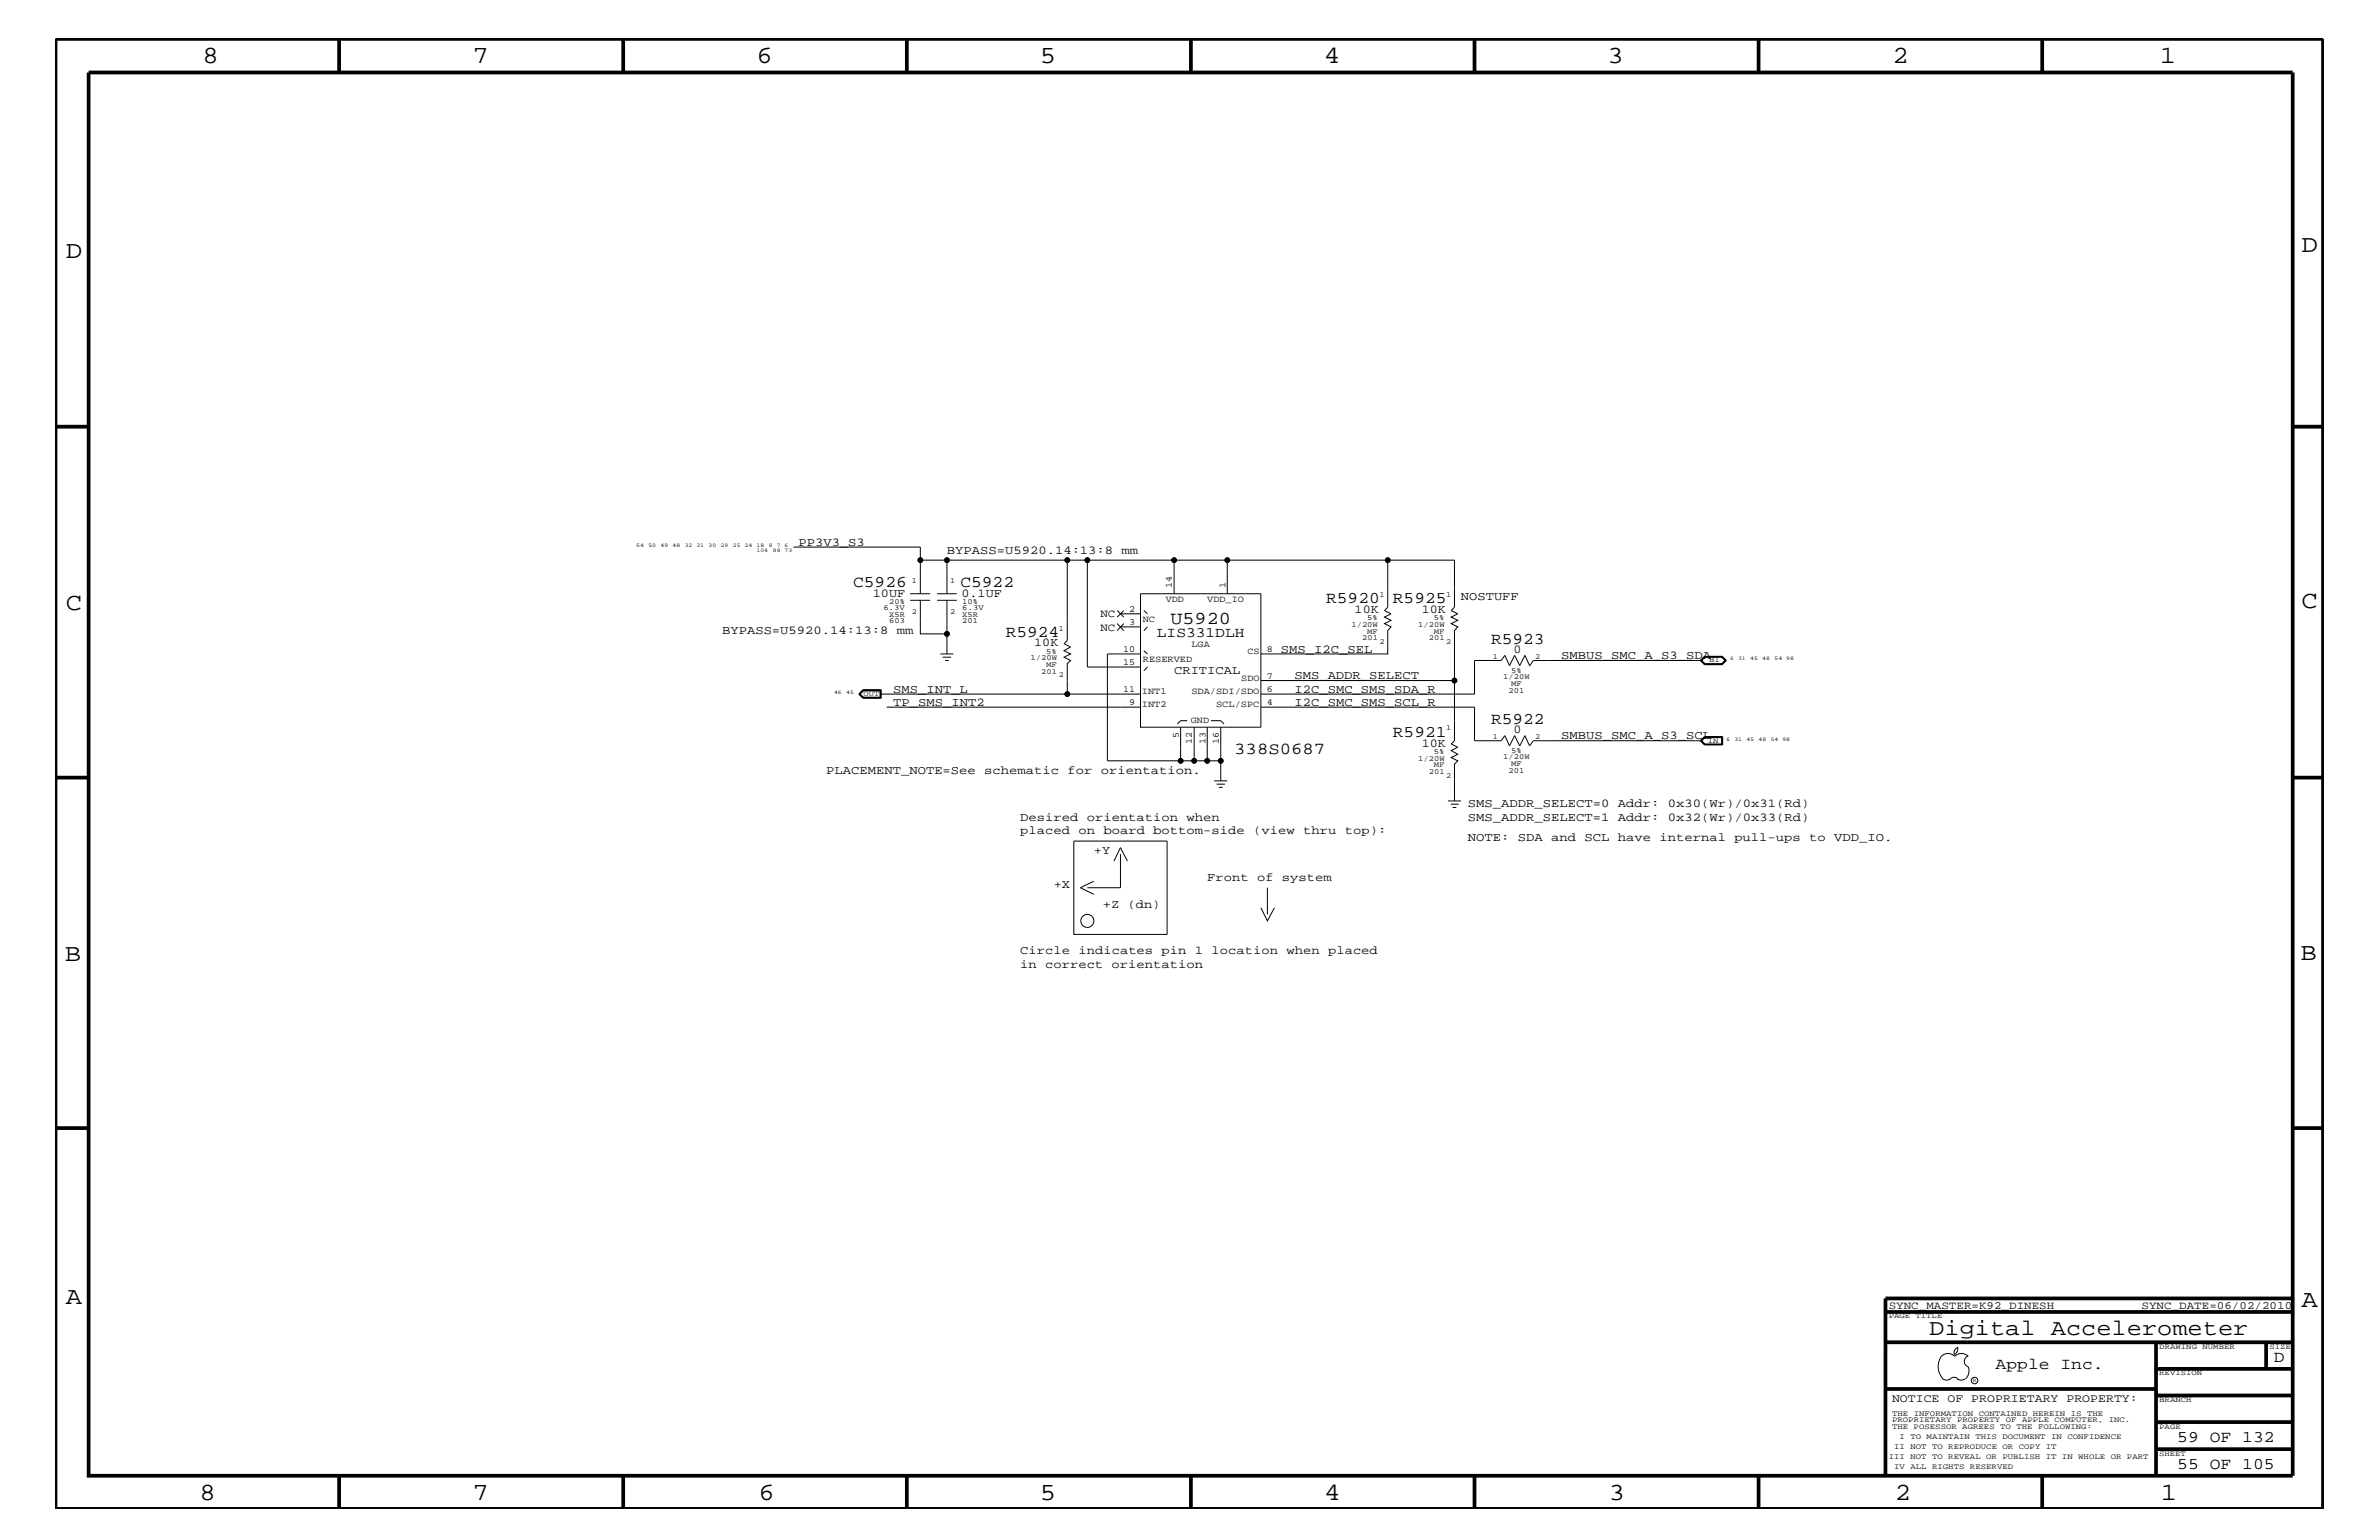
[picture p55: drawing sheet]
<svg xmlns="http://www.w3.org/2000/svg" width="432mm" height="279mm" viewBox="0 0 432 279" stroke-linecap="round" stroke-linejoin="round" font-family="sans-serif">
<defs><g id="words">
<g font-size="4.5">
<text x="36.7" y="11.5">8</text>
<text x="85.8" y="11.5">7</text>
<text x="137.3" y="11.5">6</text>
<text x="188.7" y="11.5">5</text>
<text x="240.3" y="11.5">4</text>
<text x="291.8" y="11.5">3</text>
<text x="343.5" y="11.5">2</text>
<text x="392" y="11.5">1</text>
<text x="11.9" y="46.8">D</text>
<text x="417.7" y="45.7">D</text>
<text x="11.9" y="110.6">C</text>
<text x="417.7" y="110.3">C</text>
<text x="11.8" y="174.3">B</text>
<text x="417.6" y="174.2">B</text>
<text x="11.9" y="236.7">A</text>
<text x="417.7" y="237.1">A</text>
<text x="36.2" y="272.1">8</text>
<text x="85.8" y="272.1">7</text>
<text x="137.7" y="272.1">6</text>
<text x="188.7" y="272.1">5</text>
<text x="240.4" y="272.1">4</text>
<text x="292" y="272.1">3</text>
<text x="343.9" y="272.1">2</text>
<text x="392.2" y="272.1">1</text>
</g>
<text font-size="4.1" x="350.2" y="242.3">Digital Accelerometer</text>
<text font-size="3.3" x="212.4" y="113.1">U5920</text>
<g font-size="3">
<text x="154.9" y="106.5">C5926</text>
<text x="174.3" y="106.5">C5922</text>
<text x="240.7" y="109.4">R5920</text>
<text x="252.8" y="109.4">R5925</text>
<text x="182.5" y="115.5">R5924</text>
<text x="270.6" y="116.8">R5923</text>
<text x="270.6" y="131.3">R5922</text>
<text x="224" y="136.8">338S0687</text>
<text x="252.8" y="133.6">R5921</text>
<text x="362.2" y="248.4">Apple Inc.</text>
<text x="412.7" y="247.1">D</text>
<text x="395.2" y="261.6">59 OF 132</text>
<text x="395.2" y="266.6">55 OF 105</text>
</g>
<text font-size="2.6" x="210" y="115.6">LIS331DLH</text>
<g font-size="2.2">
<text x="144.9" y="99">PP3V3_S3</text>
<text x="171.9" y="100.4">BYPASS=U5920.14:13:8 mm</text>
<text x="158.4" y="108.3">10UF</text>
<text x="174.5" y="108.3">0.1UF</text>
<text x="245.9" y="111.2">10K</text>
<text x="258.1" y="111.2">10K</text>
<text x="265.2" y="108.9">NOSTUFF</text>
<text x="131.1" y="115">BYPASS=U5920.14:13:8 mm</text>
<text x="187.7" y="117.3">10K</text>
<text x="232.5" y="118.4">SMS_I2C_SEL</text>
<text x="274.7" y="118.5">0</text>
<text x="283.4" y="119.6">SMBUS_SMC_A_S3_SDA</text>
<text x="162.1" y="125.7">SMS_INT_L</text>
<text x="213.1" y="122.3">CRITICAL</text>
<text x="234.9" y="123.2">SMS_ADDR_SELECT</text>
<text x="234.9" y="125.7">I2C_SMC_SMS_SDA_R</text>
<text x="162.1" y="128">TP_SMS_INT2</text>
<text x="234.9" y="128">I2C_SMC_SMS_SCL_R</text>
<text x="258.1" y="135.5">10K</text>
<text x="274.7" y="133">0</text>
<text x="283.4" y="134.1">SMBUS_SMC_A_S3_SCL</text>
<text x="149.9" y="140.4">PLACEMENT_NOTE=See schematic for orientation.</text>
<text x="185.2" y="149">Desired orientation when</text>
<text x="266.4" y="149">SMS_ADDR_SELECT=1 Addr: 0x32(Wr)/0x33(Rd)</text>
<text x="266.4" y="146.5">SMS_ADDR_SELECT=0 Addr: 0x30(Wr)/0x31(Rd)</text>
<text x="185.2" y="151.3">placed on board bottom-side (view thru top):</text>
<text x="198.5" y="155">+Y</text>
<text x="266.4" y="152.6">NOTE: SDA and SCL have internal pull-ups to VDD_IO.</text>
<text x="191.3" y="161.1">+X</text>
<text x="219.1" y="159.9">Front of system</text>
<text x="200.2" y="164.7">+Z (dn)</text>
<text x="185.2" y="173.2">Circle indicates pin 1 location when placed</text>
<text x="185.2" y="175.6">in correct orientation</text>
</g>
<text font-size="2.1" x="343.4" y="254.4">NOTICE OF PROPRIETARY PROPERTY:</text>
<g font-size="2">
<text x="199.7" y="112">NC</text>
<text x="199.7" y="114.4">NC</text>
<text x="342.8" y="237.4">SYNC_MASTER=K92_DINESH</text>
<text x="388.7" y="237.4">SYNC_DATE=06/02/2010</text>
</g>
<g font-size="1.7">
<text x="212.7" y="106.6" transform="rotate(-90 212.7 106.6)">14</text>
<text x="222.4" y="106.6" transform="rotate(-90 222.4 106.6)">1</text>
<text x="205" y="111">2</text>
<text x="205" y="113.4">3</text>
<text x="207.4" y="112.9">NC</text>
<text x="211.6" y="109.2">VDD</text>
<text x="219.1" y="109.2">VDD_IO</text>
<text x="203.9" y="118.2">10</text>
<text x="216.3" y="117.4">LGA</text>
<text x="226.4" y="118.6">CS</text>
<text x="230" y="118.2">8</text>
<text x="203.9" y="125.5">11</text>
<text x="203.9" y="120.7">15</text>
<text x="207.3" y="125.9">INT1</text>
<text x="207.4" y="120.2">RESERVED</text>
<text x="216.2" y="125.9">SDA/SDI/SDO</text>
<text x="225.3" y="123.5">SDO</text>
<text x="230" y="125.5">6</text>
<text x="230" y="123.1">7</text>
<text x="205" y="128">9</text>
<text x="207.3" y="128.3">INT2</text>
<text x="216.2" y="131.1">GND</text>
<text x="220.7" y="128.3">SCL/SPC</text>
<text x="230" y="128">4</text>
<text x="214" y="133.9" transform="rotate(-90 214 133.9)">5</text>
<text x="216.3" y="135" transform="rotate(-90 216.3 135)">12</text>
<text x="218.8" y="135" transform="rotate(-90 218.8 135)">13</text>
<text x="221.2" y="135" transform="rotate(-90 221.2 135)">16</text>
</g>
<g font-size="1.4">
<text x="165.5" y="105.9">1</text>
<text x="172.5" y="105.9">1</text>
<text x="160.4" y="110.6">6.3V</text>
<text x="161.4" y="109.5">20%</text>
<text x="161.4" y="111.9">X5R</text>
<text x="161.4" y="113.1">603</text>
<text x="165.5" y="111.4">2</text>
<text x="172.5" y="111.4">2</text>
<text x="174.7" y="109.5">10%</text>
<text x="174.7" y="111.9">X5R</text>
<text x="174.7" y="113.1">201</text>
<text x="174.7" y="110.6">6.3V</text>
<text x="245.3" y="113.7">1/20W</text>
<text x="248.2" y="112.6">5%</text>
<text x="250.4" y="108.3">1</text>
<text x="257.4" y="113.7">1/20W</text>
<text x="260.3" y="112.6">5%</text>
<text x="262.5" y="108.3">1</text>
<text x="187" y="119.8">1/20W</text>
<text x="189.9" y="118.6">5%</text>
<text x="192.2" y="114.4">1</text>
<text x="247.2" y="116.2">201</text>
<text x="248.2" y="115">MF</text>
<text x="250.4" y="116.8">2</text>
<text x="259.3" y="116.2">201</text>
<text x="260.3" y="115">MF</text>
<text x="262.5" y="116.8">2</text>
<text x="270.9" y="119.5">1</text>
<text x="278.6" y="119.5">2</text>
<text x="189" y="122.3">201</text>
<text x="189.9" y="121">MF</text>
<text x="192.2" y="122.9">2</text>
<text x="272.8" y="123.2">1/20W</text>
<text x="273.8" y="125.7">201</text>
<text x="274.3" y="122">5%</text>
<text x="274.3" y="124.4">MF</text>
<text x="310.2" y="120.2">BI</text>
<text x="156.7" y="126.3">OUT</text>
<text x="260.3" y="136.8">5%</text>
<text x="262.5" y="132.5">1</text>
<text x="270.9" y="134.1">1</text>
<text x="272.8" y="137.8">1/20W</text>
<text x="274.3" y="136.6">5%</text>
<text x="278.6" y="134.1">2</text>
<text x="310" y="134.7">IN</text>
<text x="257.4" y="138">1/20W</text>
<text x="259.3" y="140.4">201</text>
<text x="260.3" y="139.2">MF</text>
<text x="262.5" y="141.1">2</text>
<text x="273.8" y="140.2">201</text>
<text x="274.3" y="139">MF</text>
<text x="342.8" y="239.2">PAGE TITLE</text>
<text x="391.9" y="244.7">DRAWING NUMBER</text>
<text x="411.9" y="244.7">SIZE</text>
<text x="391.9" y="249.5">REVISION</text>
<text x="343.4" y="256.8">THE INFORMATION CONTAINED HEREIN IS THE</text>
<text x="391.9" y="254.4">BRANCH</text>
<text x="343.4" y="259.3">THE POSESSOR AGREES TO THE FOLLOWING:</text>
<text x="343.4" y="258">PROPRIETARY PROPERTY OF APPLE COMPUTER, INC.</text>
<text x="343.8" y="262.9">II NOT TO REPRODUCE OR COPY IT</text>
<text x="344.8" y="261.1">I TO MAINTAIN THIS DOCUMENT IN CONFIDENCE</text>
<text x="391.9" y="259.3">PAGE</text>
<text x="342.8" y="264.7">III NOT TO REVEAL OR PUBLISH IT IN WHOLE OR PART</text>
<text x="343.8" y="266.6">IV ALL RIGHTS RESERVED</text>
<text x="391.9" y="264.1">SHEET</text>
</g>
<g font-size="1">
<text x="115.5" y="99.3">54</text>
<text x="117.7" y="99.3">50</text>
<text x="119.9" y="99.3">49</text>
<text x="122.1" y="99.3">48</text>
<text x="124.3" y="99.3">32 31</text>
<text x="128.6" y="99.3">30</text>
<text x="130.8" y="99.3">29</text>
<text x="133" y="99.3">25 24</text>
<text x="137.3" y="99.3">18</text>
<text x="137.3" y="100.1">104</text>
<text x="139.5" y="99.3">8</text>
<text x="140.3" y="100.1">88 73</text>
<text x="141" y="99.3">7</text>
<text x="142.4" y="99.3">6</text>
<text x="314" y="119.8">6</text>
<text x="315.5" y="119.8">31</text>
<text x="317.7" y="119.8">45</text>
<text x="319.9" y="119.8">48</text>
<text x="322.1" y="119.8">54 98</text>
<text x="151.4" y="125.9">46</text>
<text x="153.6" y="125.9">45</text>
<text x="313.4" y="134.4">6</text>
<text x="314.8" y="134.4">31</text>
<text x="317" y="134.4">45</text>
<text x="319.2" y="134.4">48</text>
<text x="321.4" y="134.4">54 98</text>
<text x="358.1" y="250.7">R</text>
</g>
</g></defs>
<g fill="none" stroke="#000" stroke-width=".18">
<path d="M144 99.3h23v2.3M165.2 107.7h3.6M165.2 108.9h3.6M167 108.9v6.1h4.9M170.1 107.7h3.6M170.1 108.9h3.6M170.7 118.6h2.4M171.1 119.2h1.5M171.5 119.8h.7M171.9 101.6h-4.9v6.1M171.9 101.6v6.1M171.9 108.9v9.7"/>
<path d="M171.9 101.6h21.8M197.4 101.6h-3.7v14.6l-.6 .6 1.2 .6-1.2 .7 1.2 .5-1.2 .6 1.2 .6-.6 .6v5.5h-33.9M202.8 110.8l1.2 1.2M202.8 113.1l1.2 1.3M203.4 111.4h3.6M203.4 113.7h3.6M204 110.8l-1.2 1.2M204 113.1l-1.2 1.3M207 107.7h21.9v24.2h-21.9zM207 118.6h-6v19.4h13.3M207.6 110.8l.7 .6M207.6 118.1l.7 .5"/>
<path d="M208.3 113.7l-.7 .7M213.1 101.6h-15.7v19.4h9.6M213.1 101.6v6.1M213.1 101.6h9.7M251.9 101.6v8.6l-.6 .6 1.2 .6-1.2 .6 1.2 .6-1.2 .5 1.2 .6-.6 .7v4.2h-23M251.9 101.6h12.1v8.6l-.6 .6 1.2 .6-1.2 .6 1.2 .6-1.2 .5 1.2 .6-.6 .7v9.1h-35.1M251.9 101.6h-29.1v6.1M308.6 119.8l.8-.7h3.2l.8 .7-.8 .8h-3.2zM308.9 119.8l.6-.6h3l.6 .6-.6 .6h-3zM308.9 119.8h-30.6l-.7 1M309.5 119.2h3l.7 .6-.7 .7h-3M309.5 119.2h3l.8 .6-.8 .7h-3"/>
<path d="M309.5 119.2l-.8 .6 .8 .7M309.5 119.2l-.7 .6 .7 .7M155.9 125.9l.7-.7h3.3v1.5h-3.3zM156.6 125.2l-.6 .7 .6 .7h3.3v-1.4M156.7 125.3h3.1v1.2h-3.1l-.7-.6zM159.8 125.3h-3.1l-.6 .6 .6 .6M161 128.3h46M193.7 125.9h13.3M208.3 121l-.7 .7M214.3 131.9v6.1h2.4M215.5 130.8h-1.2l-.6 .5M216.7 131.9v6.1h2.4v-6.1"/>
<path d="M219.1 138h2.5M219.8 130.8h1.8l.6 .5M221.6 131.9v9.8M228.9 128.3h38.7v6.1h4.9l.6-.9 .9 1.8 .9-1.8 .9 1.8 1-1.8 .8 1.8 .7-.9h30.6M264 123.5v10.9l-.6 .6 1.2 .6-1.2 .6 1.2 .6-1.2 .6 1.2 .6-.6 .6v6.7M277.6 120.8l-.8-1.9-1 1.9-.9-1.9-.9 1.9-.9-1.9-.6 .9h-4.9v6.1h-38.7M309.4 133.6h3.3v1.6h-3.3l-.8-.8zM309.5 133.7l-.8 .7 .8 .7M309.5 133.7h3.1v1.4h-3.1M309.5 133.7l-.7 .7 .7 .7M312.5 133.8h-3l-.6 .6 .6 .6h3M312.5 133.7v1.4"/>
<path d="M194.9 152.6h16.9v16.9h-16.9zM198.5 159.9l-2.4 1.2 2.4 1.1M202.2 156.2l1.2-2.4 1.2 2.4M203.4 155v6.1h-6M220.4 141.7h2.4M220.8 142.3h1.5M221.2 142.9h.7M262.8 145.3h2.4M263.3 145.9h1.5M263.7 146.5h.6M228.9 164.7l1.1 2.4 1.3-2.4M230 161.1v4.8"/>
<path d="M352.3 246.1a1.69 1.69 0 0 1 2.5 0 1.72 1.72 0 0 1 2.4 0M352.4 246a3.2 3.2 0 0 0 .4 4.3l.8 .1 .4-.2M354 250.2l.7-.3 .7 .3M355.2 250.2l.7 .2 .7-.2M355.3 244.4v.3a1.18 1.18 0 0 1-.6 1.1M355.4 244.4a.99 .99 0 0 0-.6 1.4M357.2 246a1.04 1.04 0 0 0-.7 1 1.04 1.04 0 0 0 .7 1M357.3 248l.1 .7a2.11 2.11 0 0 1-.6 1.5"/>
<circle cx="167" cy="101.6" r=".42"/>
<circle cx="171.9" cy="101.6" r=".42"/>
<circle cx="171.9" cy="115" r=".42"/>
<circle cx="193.7" cy="101.6" r=".42"/>
<circle cx="197.4" cy="101.6" r=".42"/>
<circle cx="213.1" cy="101.6" r=".42"/>
<circle cx="222.8" cy="101.6" r=".42"/>
<circle cx="251.9" cy="101.6" r=".42"/>
<circle cx="193.7" cy="125.9" r=".42"/>
<circle cx="214.3" cy="138" r=".42"/>
<circle cx="216.7" cy="138" r=".42"/>
<circle cx="219.1" cy="138" r=".42"/>
<circle cx="221.6" cy="138" r=".42"/>
<circle cx="264" cy="123.5" r=".42"/>
<circle cx="197.4" cy="167.1" r="1.19"/>
<circle cx="358.4" cy="250.5" r=".59"/>
</g>
<g fill="none" stroke="#000" stroke-width=".68" stroke-linecap="butt">
<path d="M10.1 7.1h411.5v266.7h-411.5zM16.1 13.2h400v254.5h-400zM61.6 7.1v6.1M113.1 7.1v6.1M164.6 7.1v6.1M216.2 7.1v6.1M267.6 7.1v6.1M319.2 7.1v6.1M370.7 7.1v6.1M10.1 77.4h6M416.1 77.4h5.5M10.1 141.1h6"/>
<path d="M416.1 141.1h5.5M10.1 204.7h6M416.1 204.7h5.5M342.2 238h73.9M416.1 235.6h-73.9v32.1M342.2 243.5h73.9M342.2 252h49.1M391.3 243.5v24.2M391.3 258h24.8M391.3 253.2h24.8M391.3 248.4h24.8M411.3 243.5v4.9"/>
<path d="M61.6 267.7v6.1M113.1 267.7v6.1M164.6 267.7v6.1M216.2 268v5.8M267.6 267.7v6.1M319.2 267.7v6.1M370.7 267.7v6.1M391.3 262.9h24.8"/>
</g>
<g fill="#000">
<circle cx="167" cy="101.6" r=".42"/>
<circle cx="171.9" cy="101.6" r=".42"/>
<circle cx="171.9" cy="115" r=".42"/>
<circle cx="193.7" cy="101.6" r=".42"/>
<circle cx="197.4" cy="101.6" r=".42"/>
<circle cx="213.1" cy="101.6" r=".42"/>
<circle cx="222.8" cy="101.6" r=".42"/>
<circle cx="251.9" cy="101.6" r=".42"/>
<circle cx="193.7" cy="125.9" r=".42"/>
<circle cx="214.3" cy="138" r=".42"/>
<circle cx="216.7" cy="138" r=".42"/>
<circle cx="219.1" cy="138" r=".42"/>
<circle cx="221.6" cy="138" r=".42"/>
<circle cx="264" cy="123.5" r=".42"/>
</g>
<use href="#words"/>
</svg>
